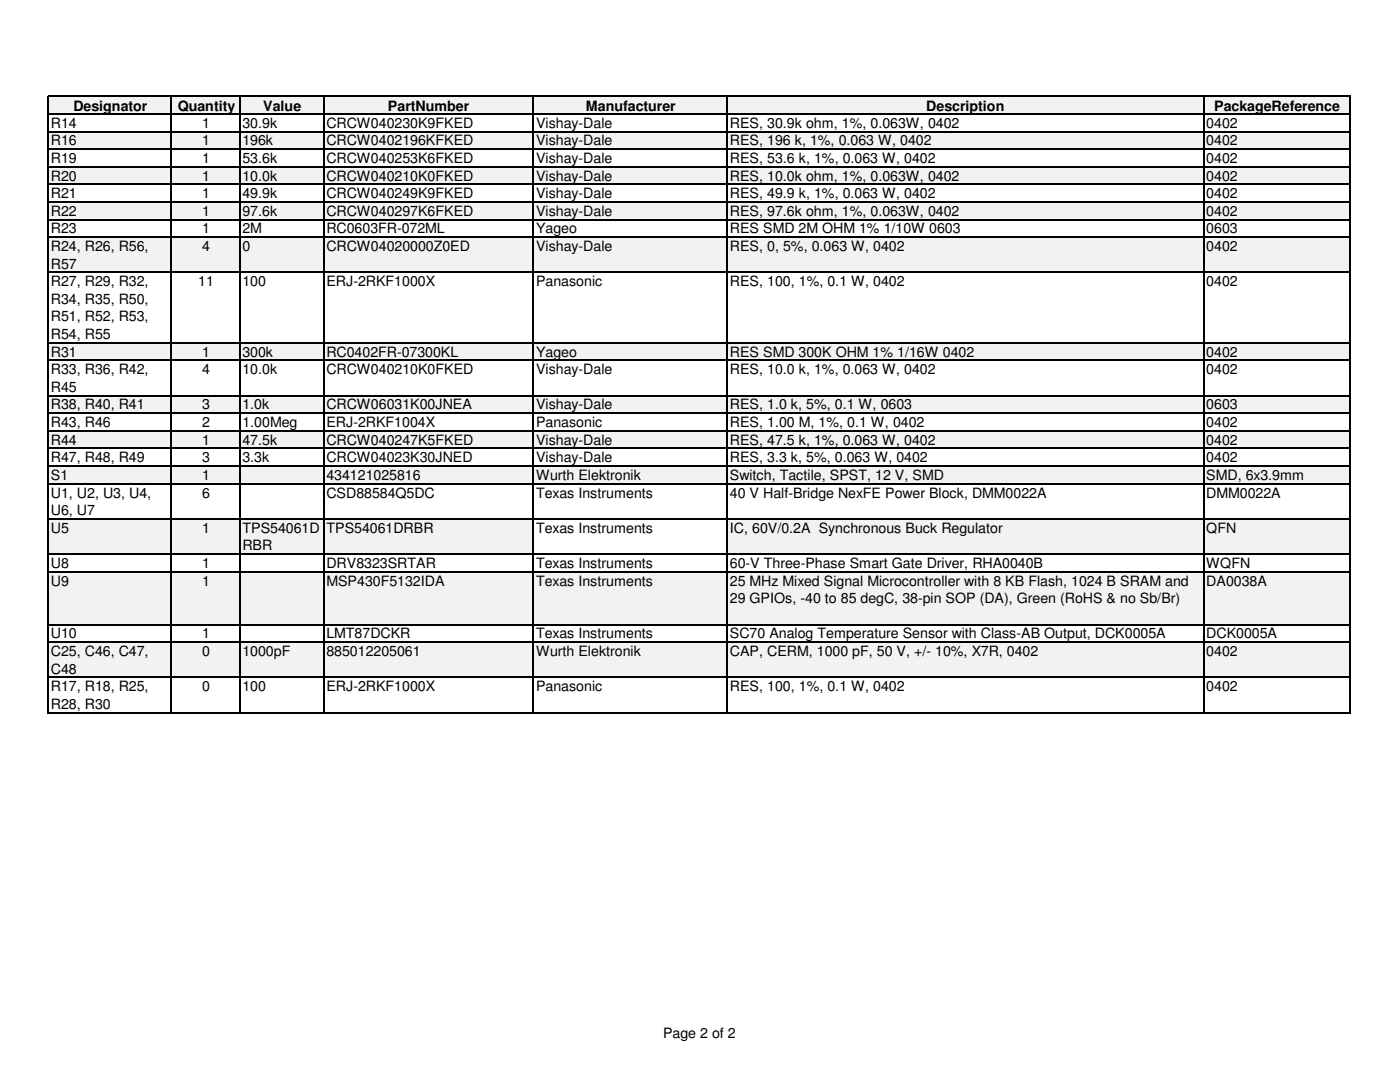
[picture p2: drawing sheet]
<svg xmlns="http://www.w3.org/2000/svg" width="279mm" height="216mm" viewBox="0 0 279 216" stroke-linecap="round" stroke-linejoin="round" font-family="sans-serif">
<defs><g id="words">
<g font-size="2.8">
<text x="14.6" y="22.1">Designator</text>
<text x="35.5" y="22.1">Quantity</text>
<text x="52.5" y="22.1">Value</text>
<text x="77.4" y="22.1">PartNumber</text>
<text x="116.9" y="22.1">Manufacturer</text>
<text x="184.9" y="22.1">Description</text>
<text x="242.3" y="22.1">PackageReference</text>
<text x="10.2" y="25.5">R14</text>
<text x="10.2" y="29">R16</text>
<text x="40.3" y="25.5">1</text>
<text x="40.3" y="29">1</text>
<text x="48.4" y="25.5">30.9k</text>
<text x="48.4" y="29">196k</text>
<text x="65.2" y="25.5">CRCW040230K9FKED</text>
<text x="65.2" y="29">CRCW0402196KFKED</text>
<text x="107" y="25.5">Vishay-Dale</text>
<text x="107" y="29">Vishay-Dale</text>
<text x="145.7" y="25.5">RES, 30.9k ohm, 1%, 0.063W, 0402</text>
<text x="145.7" y="29">RES, 196 k, 1%, 0.063 W, 0402</text>
<text x="240.7" y="25.5">0402</text>
<text x="240.7" y="29">0402</text>
<text x="10.2" y="32.5">R19</text>
<text x="40.3" y="32.5">1</text>
<text x="48.4" y="32.5">53.6k</text>
<text x="65.2" y="32.5">CRCW040253K6FKED</text>
<text x="107" y="32.5">Vishay-Dale</text>
<text x="145.7" y="32.5">RES, 53.6 k, 1%, 0.063 W, 0402</text>
<text x="240.7" y="32.5">0402</text>
<text x="10.2" y="36">R20</text>
<text x="10.2" y="39.5">R21</text>
<text x="40.3" y="36">1</text>
<text x="40.3" y="39.5">1</text>
<text x="48.4" y="36">10.0k</text>
<text x="48.4" y="39.5">49.9k</text>
<text x="65.2" y="36">CRCW040210K0FKED</text>
<text x="65.2" y="39.5">CRCW040249K9FKED</text>
<text x="107" y="36">Vishay-Dale</text>
<text x="107" y="39.5">Vishay-Dale</text>
<text x="145.7" y="36">RES, 10.0k ohm, 1%, 0.063W, 0402</text>
<text x="145.7" y="39.5">RES, 49.9 k, 1%, 0.063 W, 0402</text>
<text x="240.7" y="36">0402</text>
<text x="240.7" y="39.5">0402</text>
<text x="10.2" y="43.1">R22</text>
<text x="10.2" y="46.6">R23</text>
<text x="40.3" y="43.1">1</text>
<text x="40.3" y="46.6">1</text>
<text x="48.4" y="43.1">97.6k</text>
<text x="48.4" y="46.6">2M</text>
<text x="65.2" y="43.1">CRCW040297K6FKED</text>
<text x="65.2" y="46.6">RC0603FR-072ML</text>
<text x="107" y="46.6">Yageo</text>
<text x="107" y="43.1">Vishay-Dale</text>
<text x="145.7" y="43.1">RES, 97.6k ohm, 1%, 0.063W, 0402</text>
<text x="145.7" y="46.6">RES SMD 2M OHM 1% 1/10W 0603</text>
<text x="240.7" y="43.1">0402</text>
<text x="240.7" y="46.6">0603</text>
<text x="10.2" y="50.1">R24, R26, R56,</text>
<text x="10.2" y="53.6">R57</text>
<text x="40.3" y="50.1">4</text>
<text x="48.4" y="50.1">0</text>
<text x="65.2" y="50.1">CRCW04020000Z0ED</text>
<text x="107" y="50.1">Vishay-Dale</text>
<text x="145.7" y="50.1">RES, 0, 5%, 0.063 W, 0402</text>
<text x="240.7" y="50.1">0402</text>
<text x="10.2" y="57.1">R27, R29, R32,</text>
<text x="39.6" y="57.1">11</text>
<text x="48.4" y="57.1">100</text>
<text x="65.2" y="57.1">ERJ-2RKF1000X</text>
<text x="107" y="57.1">Panasonic</text>
<text x="145.7" y="57.1">RES, 100, 1%, 0.1 W, 0402</text>
<text x="240.7" y="57.1">0402</text>
<text x="10.2" y="60.6">R34, R35, R50,</text>
<text x="10.2" y="64.1">R51, R52, R53,</text>
<text x="10.2" y="71.2">R31</text>
<text x="10.2" y="67.6">R54, R55</text>
<text x="40.3" y="71.2">1</text>
<text x="48.4" y="71.2">300k</text>
<text x="65.2" y="71.2">RC0402FR-07300KL</text>
<text x="107" y="71.2">Yageo</text>
<text x="145.7" y="71.2">RES SMD 300K OHM 1% 1/16W 0402</text>
<text x="240.7" y="71.2">0402</text>
<text x="10.2" y="74.7">R33, R36, R42,</text>
<text x="40.3" y="74.7">4</text>
<text x="48.4" y="74.7">10.0k</text>
<text x="65.1" y="74.7">CRCW040210K0FKED</text>
<text x="107" y="74.7">Vishay-Dale</text>
<text x="145.7" y="74.7">RES, 10.0 k, 1%, 0.063 W, 0402</text>
<text x="240.7" y="74.7">0402</text>
<text x="10.2" y="81.7">R38, R40, R41</text>
<text x="10.2" y="78.2">R45</text>
<text x="40.3" y="81.7">3</text>
<text x="48.4" y="81.7">1.0k</text>
<text x="65.1" y="81.7">CRCW06031K00JNEA</text>
<text x="107" y="81.7">Vishay-Dale</text>
<text x="145.7" y="81.7">RES, 1.0 k, 5%, 0.1 W, 0603</text>
<text x="240.7" y="81.7">0603</text>
<text x="10.2" y="85.2">R43, R46</text>
<text x="10.2" y="88.7">R44</text>
<text x="40.3" y="85.2">2</text>
<text x="40.3" y="88.7">1</text>
<text x="48.4" y="85.2">1.00Meg</text>
<text x="48.4" y="88.7">47.5k</text>
<text x="65.1" y="88.7">CRCW040247K5FKED</text>
<text x="65.1" y="85.2">ERJ-2RKF1004X</text>
<text x="107" y="85.2">Panasonic</text>
<text x="107" y="88.7">Vishay-Dale</text>
<text x="145.7" y="85.2">RES, 1.00 M, 1%, 0.1 W, 0402</text>
<text x="145.7" y="88.7">RES, 47.5 k, 1%, 0.063 W, 0402</text>
<text x="240.7" y="85.2">0402</text>
<text x="240.7" y="88.7">0402</text>
<text x="10.2" y="92.2">R47, R48, R49</text>
<text x="10.2" y="95.8">S1</text>
<text x="40.3" y="92.2">3</text>
<text x="40.3" y="95.8">1</text>
<text x="48.4" y="92.2">3.3k</text>
<text x="65.1" y="92.2">CRCW04023K30JNED</text>
<text x="65.1" y="95.8">434121025816</text>
<text x="107" y="92.2">Vishay-Dale</text>
<text x="107" y="95.8">Wurth Elektronik</text>
<text x="145.7" y="92.2">RES, 3.3 k, 5%, 0.063 W, 0402</text>
<text x="145.7" y="95.8">Switch, Tactile, SPST, 12 V, SMD</text>
<text x="240.7" y="92.2">0402</text>
<text x="240.7" y="95.8">SMD, 6x3.9mm</text>
<text x="10.2" y="99.3">U1, U2, U3, U4,</text>
<text x="40.3" y="99.3">6</text>
<text x="65.1" y="99.3">CSD88584Q5DC</text>
<text x="107" y="99.3">Texas Instruments</text>
<text x="145.7" y="99.3">40 V Half-Bridge NexFE Power Block, DMM0022A</text>
<text x="240.7" y="99.3">DMM0022A</text>
<text x="10.2" y="102.8">U6, U7</text>
<text x="10.2" y="106.3">U5</text>
<text x="40.3" y="106.3">1</text>
<text x="48.4" y="106.3">TPS54061D</text>
<text x="65.1" y="106.3">TPS54061DRBR</text>
<text x="107" y="106.3">Texas Instruments</text>
<text x="145.7" y="106.3">IC, 60V/0.2A Synchronous Buck Regulator</text>
<text x="240.7" y="106.3">QFN</text>
<text x="10.2" y="113.3">U8</text>
<text x="40.3" y="113.3">1</text>
<text x="48.4" y="109.8">RBR</text>
<text x="65.2" y="113.3">DRV8323SRTAR</text>
<text x="107" y="113.3">Texas Instruments</text>
<text x="145.7" y="113.3">60-V Three-Phase Smart Gate Driver, RHA0040B</text>
<text x="240.7" y="113.3">WQFN</text>
<text x="10.2" y="116.8">U9</text>
<text x="40.3" y="116.8">1</text>
<text x="65.2" y="116.8">MSP430F5132IDA</text>
<text x="107" y="116.8">Texas Instruments</text>
<text x="145.7" y="116.8">25 MHz Mixed Signal Microcontroller with 8 KB Flash, 1024 B SRAM and</text>
<text x="240.7" y="116.8">DA0038A</text>
<text x="145.7" y="120.4">29 GPIOs, -40 to 85 degC, 38-pin SOP (DA), Green (RoHS &amp; no Sb/Br)</text>
<text x="10.2" y="127.4">U10</text>
<text x="10.2" y="130.9">C25, C46, C47,</text>
<text x="40.3" y="130.9">0</text>
<text x="40.3" y="127.4">1</text>
<text x="48.4" y="130.9">1000pF</text>
<text x="65.2" y="130.9">885012205061</text>
<text x="65.2" y="127.4">LMT87DCKR</text>
<text x="107" y="130.9">Wurth Elektronik</text>
<text x="107" y="127.4">Texas Instruments</text>
<text x="145.7" y="130.9">CAP, CERM, 1000 pF, 50 V, +/- 10%, X7R, 0402</text>
<text x="145.7" y="127.4">SC70 Analog Temperature Sensor with Class-AB Output, DCK0005A</text>
<text x="240.7" y="130.9">0402</text>
<text x="240.7" y="127.4">DCK0005A</text>
<text x="10.2" y="137.9">R17, R18, R25,</text>
<text x="10.2" y="134.4">C48</text>
<text x="40.3" y="137.9">0</text>
<text x="48.4" y="137.9">100</text>
<text x="65.2" y="137.9">ERJ-2RKF1000X</text>
<text x="107" y="137.9">Panasonic</text>
<text x="145.7" y="137.9">RES, 100, 1%, 0.1 W, 0402</text>
<text x="240.7" y="137.9">0402</text>
<text x="10.2" y="141.4">R28, R30</text>
<text x="132.3" y="207.2">Page 2 of 2</text>
</g>
</g></defs>
<path d="M9.7 19.3h259.8v3.5h-259.8z" fill="#f2f2f2"/>
<path d="M9.6 19.1v3.8M9.7 19.2h259.9M34.2 19.3v3.6M47.8 19.3v3.6M64.6 19.3v3.6M106.4 19.3v3.6M145.1 19.3v3.6M240.2 19.3v3.6M269.5 19.3v3.6M9.7 22.7h259.9" fill="none" stroke="#000" stroke-width=".25"/>
<g fill="#f2f2f2">
<path d="M9.7 26.2h259.8v3.6h-259.8z"/>
<path d="M9.7 33.3h259.8v3.5h-259.8z"/>
<path d="M9.7 40.3h259.8v3.6h-259.8z"/>
<path d="M9.7 47.3h259.8v7.1h-259.8z"/>
<path d="M9.7 68.4h259.8v3.6h-259.8z"/>
<path d="M9.7 79h259.8v3.5h-259.8z"/>
<path d="M9.7 86h259.8v3.5h-259.8z"/>
<path d="M9.7 93h259.8v3.6h-259.8z"/>
<path d="M9.7 103.5h96.8v7.1h-96.8z"/>
<path d="M145.1 103.5h124.4v7.1h-124.4z"/>
<path d="M9.7 114.1h259.8v10.6h-259.8z"/>
<path d="M9.7 128.1h259.8v7.1h-259.8z"/>
</g>
<g fill="none" stroke="#000" stroke-width=".25">
<path d="M9.6 22.7v119.6M9.7 26.2h259.9M9.7 29.8h259.9M9.7 33.3h259.9M9.7 36.8h259.9M34.2 22.7v119.6M47.8 22.7v119.6M64.6 22.7v119.6M106.4 22.7v119.6M145.1 22.7v119.6M240.2 22.7v119.6M269.5 22.7v119.6"/>
<path d="M9.7 40.3h259.9M9.7 43.8h259.9M9.7 47.3h259.9M9.7 54.4h259.9M9.7 68.4h259.9M9.7 71.9h259.9M9.7 79h259.9M9.7 82.5h259.9M9.7 86h259.9M9.7 89.5h259.9M9.7 93h259.9M9.7 96.5h259.9"/>
<path d="M9.7 103.5h259.9M9.7 110.6h259.9M9.7 114.1h259.9M9.7 124.6h259.9M9.7 128.1h259.9M9.7 135.2h259.9M9.7 142.2h259.9"/>
</g>
<use href="#words"/>
</svg>
